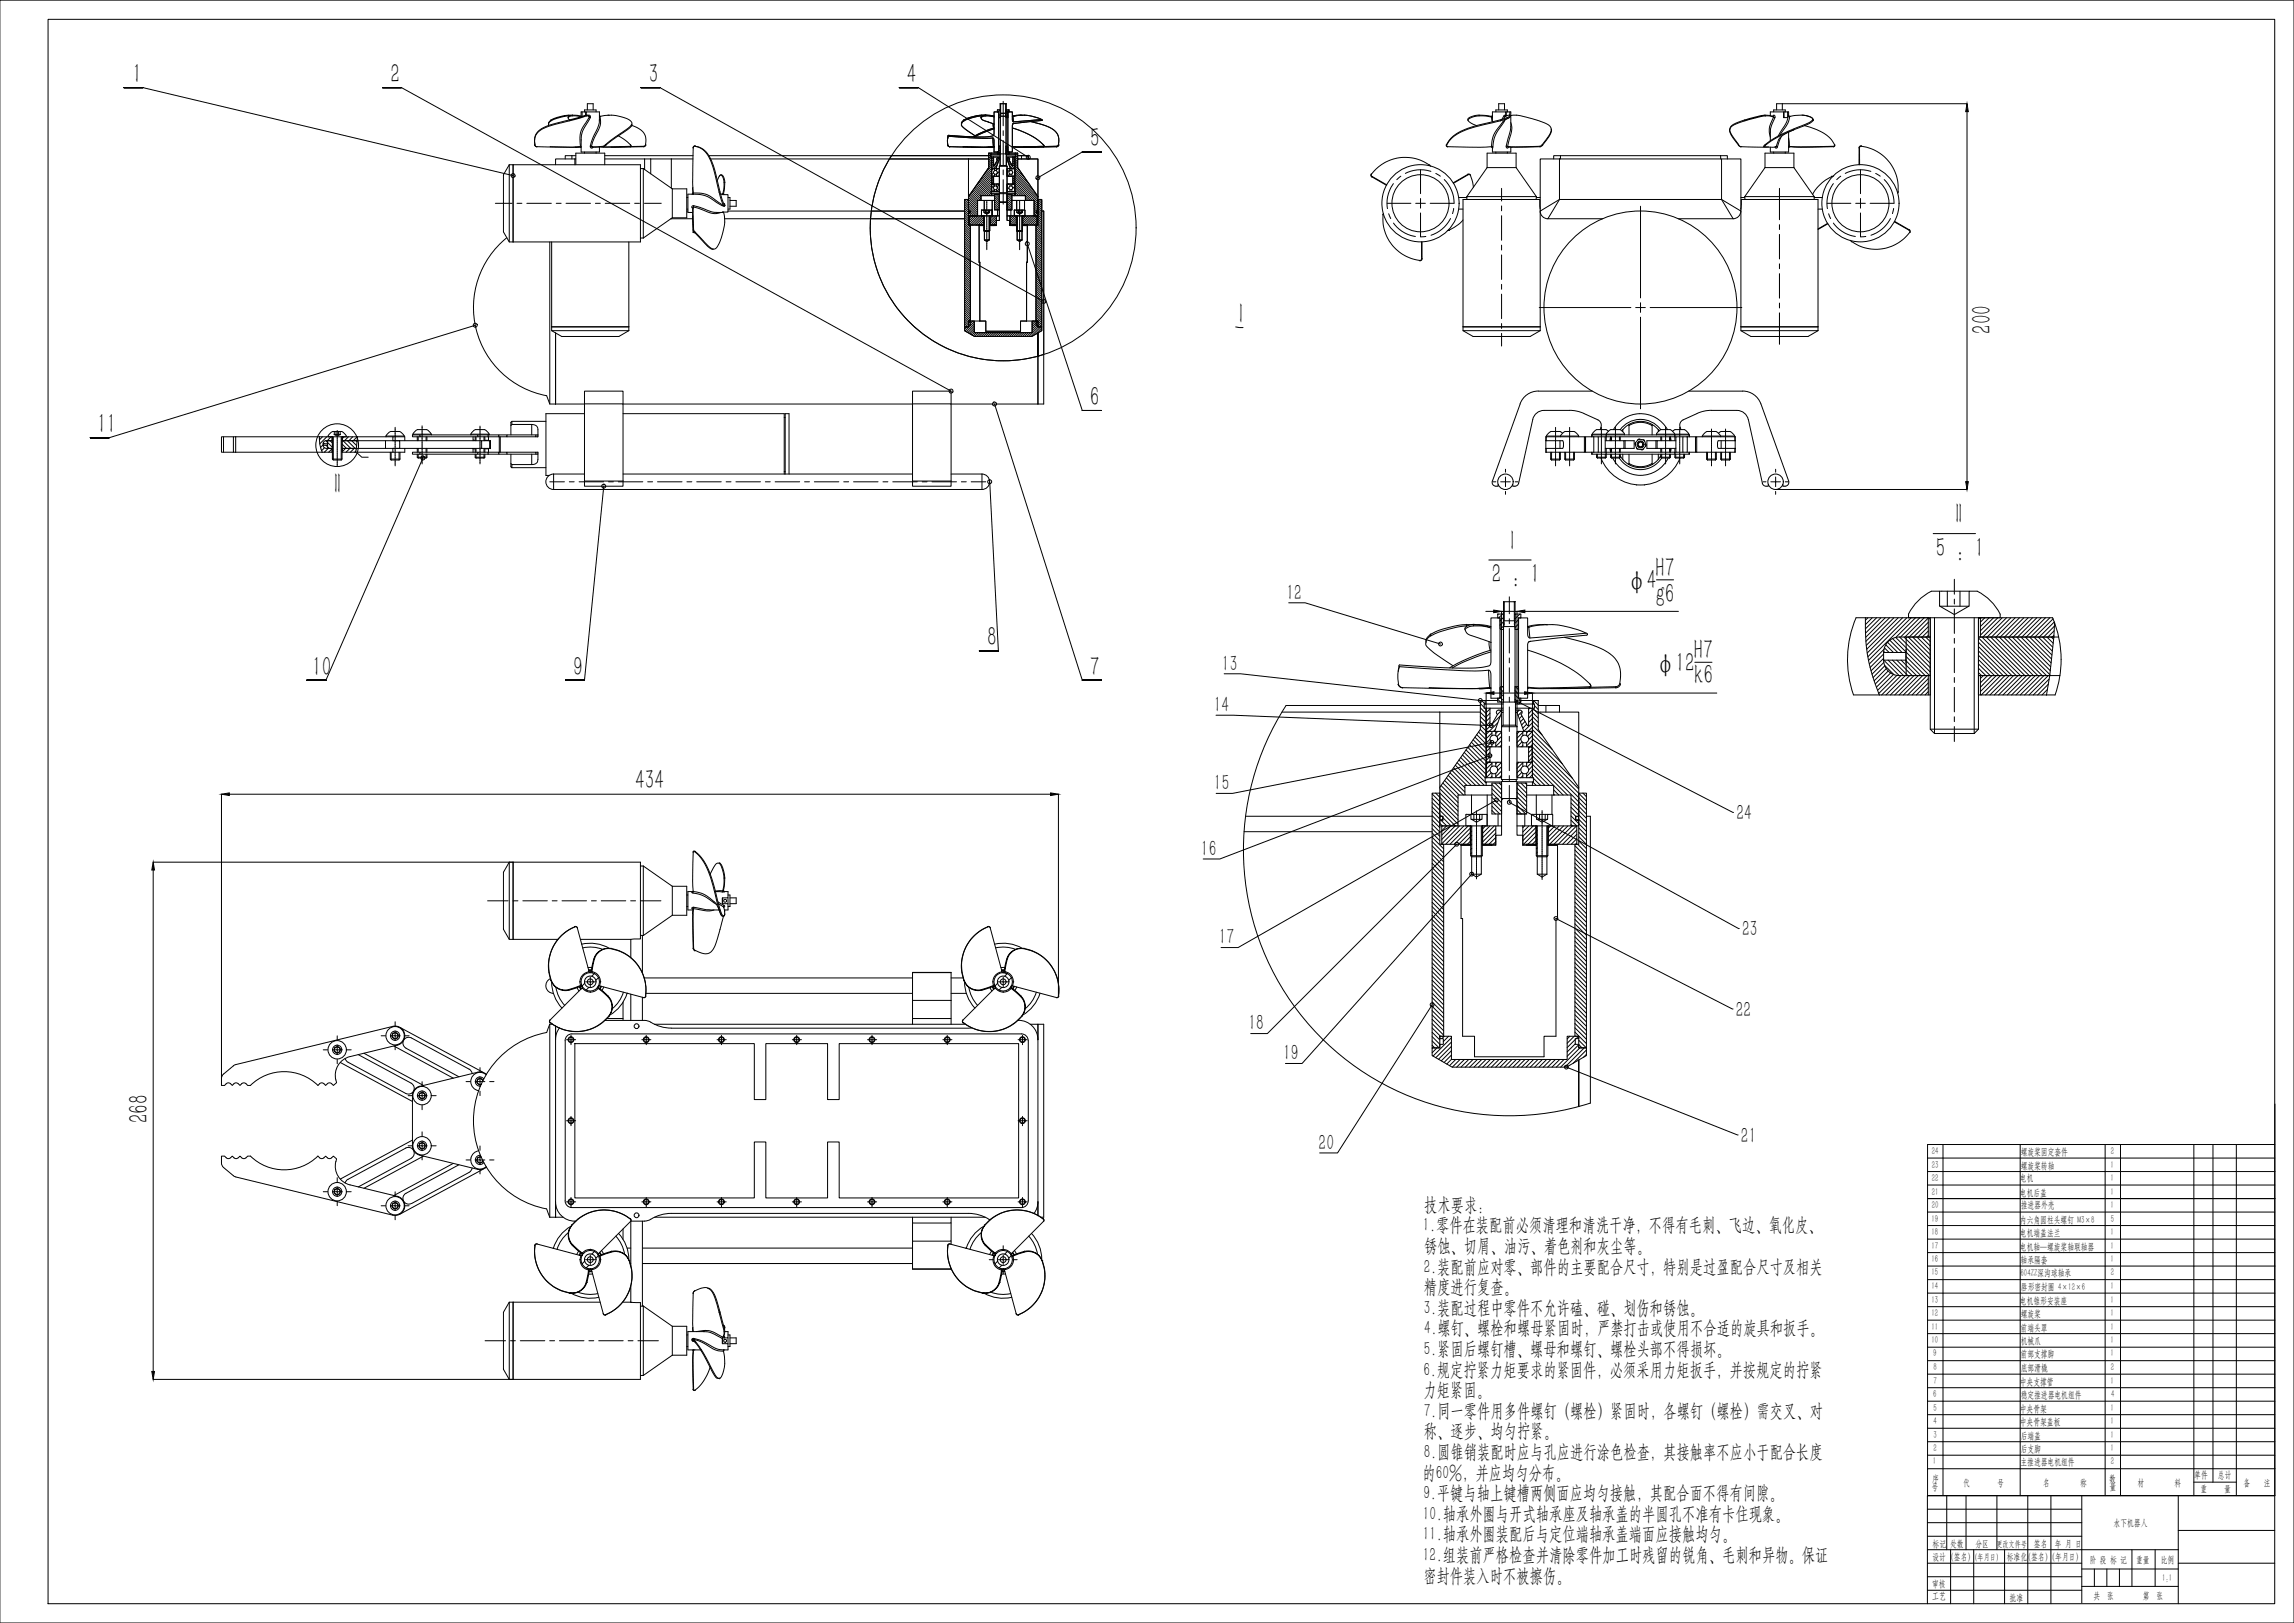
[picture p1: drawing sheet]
<svg xmlns="http://www.w3.org/2000/svg" width="1189mm" height="841mm" viewBox="0 0 1189 841" stroke-linecap="round" stroke-linejoin="round" font-family="sans-serif">
<defs><g id="words">
<g font-size="14.3">
<text x="69" y="43">1</text>
<text x="202" y="43">2</text>
<text x="336" y="43">3</text>
<text x="470" y="43">4</text>
<text x="565" y="76">5</text>
<text x="642" y="167">I</text>
<text x="1032" y="173" transform="rotate(-90 1032 173)">200</text>
<text x="565" y="210">6</text>
<text x="50" y="224">11</text>
<text x="173" y="256">II</text>
<text x="1014" y="271">II</text>
<text x="783" y="285">I</text>
<text x="1003" y="289">5 : 1</text>
<text x="858" y="299">H7</text>
<text x="773" y="302">2 : 1</text>
<text x="843" y="305">φ4</text>
<text x="858" y="313">g6</text>
<text x="512" y="335">8</text>
<text x="878" y="342">H7</text>
<text x="162" y="350">10</text>
<text x="297" y="350">9</text>
<text x="565" y="350">7</text>
<text x="858" y="348">φ12</text>
<text x="878" y="354">k6</text>
<text x="329" y="409">434</text>
<text x="77" y="582" transform="rotate(-90 77 582)">268</text>
</g>
<g font-size="11.5">
<text x="667" y="311">12</text>
<text x="633" y="348">13</text>
<text x="629" y="369">14</text>
<text x="629" y="410">15</text>
<text x="900" y="425">24</text>
<text x="622" y="444">16</text>
<text x="903" y="485">23</text>
<text x="632" y="489">17</text>
<text x="900" y="527">22</text>
<text x="647" y="534">18</text>
<text x="665" y="549">19</text>
<text x="902" y="592">21</text>
<text x="683" y="596">20</text>
</g>
<g font-size="9.9">
<text x="738" y="627">技术要求：</text>
<text x="737" y="638">1.零件在装配前必须清理和清洗干净，不得有毛刺、飞边、氧化皮、</text>
<text x="738" y="649">锈蚀、切屑、油污、着色剂和灰尘等。</text>
<text x="738" y="659">2.装配前应对零、部件的主要配合尺寸，特别是过盈配合尺寸及相关</text>
<text x="738" y="670">精度进行复查。</text>
<text x="738" y="681">3.装配过程中零件不允许磕、碰、划伤和锈蚀。</text>
<text x="738" y="692">4.螺钉、螺栓和螺母紧固时，严禁打击或使用不合适的旋具和扳手。</text>
<text x="738" y="702">5.紧固后螺钉槽、螺母和螺钉、螺栓头部不得损坏。</text>
<text x="738" y="713">6.规定拧紧力矩要求的紧固件，必须采用力矩扳手，并按规定的拧紧</text>
<text x="738" y="723">力矩紧固。</text>
<text x="738" y="734">7.同一零件用多件螺钉（螺栓）紧固时，各螺钉（螺栓）需交叉、对</text>
<text x="738" y="745">称、逐步、均匀拧紧。</text>
<text x="738" y="756">8.圆锥销装配时应与孔应进行涂色检查，其接触率不应小于配合长度</text>
<text x="737" y="766">的60%，并应均匀分布。</text>
<text x="738" y="777">9.平键与轴上键槽两侧面应均匀接触，其配合面不得有间隙。</text>
<text x="737" y="788">10.轴承外圈与开式轴承座及轴承盖的半圆孔不准有卡住现象。</text>
<text x="737" y="798">11.轴承外圈装配后与定位端轴承盖端面应接触均匀。</text>
<text x="737" y="809">12.组装前严格检查并清除零件加工时残留的锐角、毛刺和异物。保证</text>
<text x="738" y="820">密封件装入时不被擦伤。</text>
</g>
<g font-size="5">
<text x="1001" y="598">24</text>
<text x="1047" y="599">螺旋桨固定套件</text>
<text x="1094" y="598">2</text>
<text x="1001" y="605">23</text>
<text x="1047" y="606">螺旋桨转轴</text>
<text x="1094" y="605">1</text>
<text x="1001" y="612">22</text>
<text x="1094" y="612">1</text>
<text x="1047" y="612">电机</text>
<text x="1001" y="619">21</text>
<text x="1047" y="620">电机后盖</text>
<text x="1094" y="619">1</text>
<text x="1001" y="626">20</text>
<text x="1047" y="626">推进器外壳</text>
<text x="1094" y="626">1</text>
<text x="1001" y="633">19</text>
<text x="1047" y="634">内六角圆柱头螺钉 M3×8</text>
<text x="1094" y="633">5</text>
<text x="1001" y="640">18</text>
<text x="1047" y="641">电机端盖法兰</text>
<text x="1094" y="640">1</text>
<text x="1001" y="647">17</text>
<text x="1047" y="648">电机轴—螺旋桨轴联轴器</text>
<text x="1094" y="647">1</text>
<text x="1001" y="654">16</text>
<text x="1047" y="655">轴承隔套</text>
<text x="1094" y="654">1</text>
<text x="1001" y="661">15</text>
<text x="1047" y="661">604ZZ深沟球轴承</text>
<text x="1094" y="661">2</text>
<text x="1001" y="668">14</text>
<text x="1047" y="669">唇形密封圈 4×12×6</text>
<text x="1094" y="668">1</text>
<text x="1001" y="675">13</text>
<text x="1047" y="676">电机锥形安装座</text>
<text x="1094" y="675">1</text>
<text x="1001" y="682">12</text>
<text x="1047" y="683">螺旋桨</text>
<text x="1094" y="682">1</text>
<text x="1001" y="689">11</text>
<text x="1047" y="690">前端头罩</text>
<text x="1094" y="689">1</text>
<text x="1001" y="696">10</text>
<text x="1094" y="696">1</text>
<text x="1047" y="696">机械爪</text>
<text x="1002" y="703">9</text>
<text x="1047" y="703">前部支撑脚</text>
<text x="1094" y="703">1</text>
<text x="1002" y="710">8</text>
<text x="1047" y="711">底部滑橇</text>
<text x="1094" y="710">2</text>
<text x="1002" y="717">7</text>
<text x="1047" y="718">中央支撑管</text>
<text x="1094" y="717">1</text>
<text x="1002" y="724">6</text>
<text x="1047" y="724">稳定推进器电机组件</text>
<text x="1094" y="724">4</text>
<text x="1002" y="731">5</text>
<text x="1047" y="732">中央骨架</text>
<text x="1094" y="731">1</text>
<text x="1002" y="738">4</text>
<text x="1047" y="739">中央骨架盖板</text>
<text x="1094" y="738">1</text>
<text x="1002" y="745">3</text>
<text x="1047" y="746">后端盖</text>
<text x="1094" y="745">1</text>
<text x="1002" y="752">2</text>
<text x="1047" y="752">后支脚</text>
<text x="1094" y="752">1</text>
<text x="1002" y="759">1</text>
<text x="1047" y="759">主推进器电机组件</text>
<text x="1094" y="759">2</text>
<text x="1001" y="768">序</text>
<text x="1093" y="768">数</text>
<text x="1137" y="766">单件</text>
<text x="1149" y="766">总计</text>
<text x="1001" y="772">号</text>
<text x="1017" y="770">代</text>
<text x="1035" y="770">号</text>
<text x="1059" y="770">名</text>
<text x="1078" y="770">称</text>
<text x="1093" y="772">量</text>
<text x="1108" y="770">材</text>
<text x="1127" y="770">料</text>
<text x="1140" y="773">重</text>
<text x="1153" y="773">量</text>
<text x="1163" y="770">备</text>
<text x="1173" y="770">注</text>
<text x="1095" y="791">水下机器人</text>
<text x="1002" y="802">标记</text>
<text x="1011" y="802">处数</text>
<text x="1024" y="802">分区</text>
<text x="1054" y="802">签名</text>
<text x="1065" y="802">年 月 日</text>
<text x="1002" y="808">设计（签名）（年月日）</text>
<text x="1040" y="808">标准化（签名）（年月日）</text>
<text x="1083" y="810">阶 段 标 记</text>
<text x="1107" y="810">重量</text>
<text x="1120" y="810">比例</text>
<text x="1121" y="819">1:1</text>
<text x="1001" y="822">审核</text>
<text x="1001" y="829">工艺</text>
<text x="1041" y="829">批准</text>
<text x="1085" y="829">共 张</text>
<text x="1111" y="829">第</text>
<text x="1118" y="829">张</text>
</g>
<text font-size="4.5" x="1035" y="802">更改文件号</text>
</g></defs>
<!-- layer: 0 -->
<g fill="none" stroke="#000" stroke-width=".52">
<path d="M0 0h1189v841h-1189M25 10h1154v821h-1154zM64 45h10zM74 45l192 46M198 45h10zM208 45l285 158M295 60h1M297 60h-2l-1 1M302 58h2M303 58v-1h6v1M304 58v2M304 60v-2h7v4a27 27 0 0 1-4 11l-1 3"/>
<path d="M304 60h1M304 57v-3h3v3M305 60h1v1M315 60h1M332 45h10zM342 45l199 111M466 45h10zM476 45l57 37M509 60h6M511 60h4M511 60h.1M517 57h1l-1 1z"/>
<path d="M517 58v3h1M518 59h3v1h-3zM518 54l1 5M518 54v32M518 59l-1 1M518 54h3M520 53v12M521 57h2l-1 4h-1zM521 54v5M522 60l-1 1M523 57l-2 1M529 60h-4"/>
<path d="M529 60h1M531 60l7 1 2 1M531 60h-6v3M531 60a15 15 0 0 1 9 2M767 60a5 5 0 0 0-6 2v1M775 58v-1h6v1M777 57v-3h3v3M780 60v-2h-7v5v-3M780 58h2M781 58v2M782 60v1l-5 1M782 60h-2"/>
<path d="M782 60h1l-2 1M782 60h.1M782 60v-2h1v9l-2 9M783 60a43 43 0 0 1 18 4 4 4 0 0 1 3 3 4 4 0 0 1-2 4l-3 4M915 60l4 1M917 60v-2h7v3h2v-3h1v2M919 58v-1h6v1M924 54v3M924 58h2M925 58v3M934 60h1a4 4 0 0 1 5 3M1019 54h-98v3"/>
<path d="M1019 58v192M277 75l1 1M277 75h.1M278 76h23M278 76h.1M285 76h16M285 76h.1M285 62l4-1 6-1-5 1-4 2zM286 63l-2 1v1M286 62l-2 1v1M295 62l9-2-9 3zM295 62a34 34 0 0 0-16 6l-2 3v4"/>
<path d="M295 63a35 35 0 0 0-16 6l-2 2v4M297 60h4M301 60h.1M301 76h.1M301 76h-3M301 61l-5-1a1.1 1.1 0 0 0-2 1 1 1 0 0 0 1 1M302 60v-2h-1v2M303 79h.1M304 60l1 1v1a15 15 0 0 0-4 12v2M305 60h.1M305 60l1 1M306 61l-4 8-1 10h10v-3"/>
<path d="M306 76h1M306 76a.7 .7 0 0 0 0 1 .7 .7 0 0 0 1-1M307 76h1M309 79h.1M311 60h.1M312 76h15M313 76h.1M313 76h-5M314 75l7-5a12 12 0 0 0 6-6 16 16 0 0 0-14-4h-2a13 13 0 0 1-3 12l-1 4h6M314 75l-1 1M320 70l5 4 2 1v1M327 75v1"/>
<path d="M327 76h-16M327 76h7M327 65a9 9 0 0 1 8 7v3M328 64l-1 1-2 2-12 9M333 76l2-1-1 1M334 76h-17M359 77h.1M359 77v-1a7 7 0 0 1 8 4l3 7 3 13M359 77v20M360 76l-1 1M360 76a13 13 0 0 1 10 11l4 16 2 3M360 76h.1"/>
<path d="M491 75l1 1M491 75h.1M491 75l1 1h20M491 70l22 1a1.8 1.8 0 0 0 2-2v-11h2v21h-2v-6v-2h-12zM491 71v1M491 71v4M492 76h.1M498 64a9 9 0 0 0 6 5l1 1-5-3zM499 63l-1 1 2-1zM499 63l1-1-2 1v1zM499 76h16M499 76h.1"/>
<path d="M499 62l4-1 6-1-5 1-4 2zM504 71l11-5zM508 60v1l1-1h2zM509 61v1l3 1-3-1zM509 61v-1h3l3 1-3-1zM512 63l3 1zM513 79l1 1v-1M515 71v5zM515 64v2M515 60h.1M515 76h.1M515 76h-3"/>
<path d="M515 67l-10 4M517 79h-5v8M517 79l1 1M517 79h1M517 77l1 1M517 76l1 1M518 76h.1M518 76h-1v3v1h6v-1h-1M520 68v2M520 73v12M521 60v20M521 78l2 1h4"/>
<path d="M521 79l1 1M521 77l1 1M522 80v6M522 61h.1M522 77l-1-1h1v3M525 60h.1M525 66a30 30 0 0 1 16 10 27 27 0 0 0-16-10zM525 64h.1M525 76h.1M527 79h.1M527 79v8l11 15M534 63h1a17 17 0 0 1 13 7l1 5a8 8 0 0 0-7-10z"/>
<path d="M540 62l-15 1v-5h-3v21M540 62l-15 2v15h-3M541 76h.1M541 75h.1M541 75v1M541 76h-16h16M541 76h7zM547 76l2-1zM548 76h-17M549 75l-1 1M561 79h10zM561 79l-23 13"/>
<path d="M750 75v1M750 75h.1M750 75v1h23M750 76h.1M767 60h6M773 76v1M773 76h1M773 76h.1M773 61a17 17 0 0 0-10 0h-1a1.4 1.4 0 0 0-1 2 1.4 1.4 0 0 0 1 1l3 1M774 76l-1 1M775 79h.1M778 63a69 69 0 0 0-23 7l-3 2-2 3"/>
<path d="M778 63l-1-1-8 2a27 27 0 0 0-19 10v1M779 60h1M779 60l-1 2M780 62l-5 8-1 6M780 60l-1 2M780 60h.1M781 76h.1M781 76v1l1-1M781 79h.1M781 76h1M781 61v1a20 20 0 0 0-8 14M782 76h2"/>
<path d="M782 61l-4 2M782 61h.1M783 64v4l-2 8M783 76v3h-10v-2M798 76h-17M798 76h.1M798 76h-14M799 75l-1 1M799 75h.1M804 67a7 7 0 0 1-3 6l-2 2M901 75l1 1M901 75h.1"/>
<path d="M902 76h15M904 62l8-2h3l-11 3zM904 62l-3 1a4 4 0 0 0-4 3 4 4 0 0 0 1 5l3 4M904 63h-1a7 7 0 0 0-7 5l2 3 3 5h1M914 76h.1M915 75l-1 1M915 75l-1 1h6M917 68v5M919 60h.1M919 60a.7 .7 0 0 1 1 0 .7 .7 0 0 1 0 1M919 61h1M919 61l-2 5v5"/>
<path d="M919 79h.1M920 61l-2 5-1 3M920 76v1l1-1M920 76h.1M920 76h1M923 71l-2 5M924 61h1M925 61h-1M925 79h.1M927 60h.1M927 60l-1 3-4 8M927 68v11h-10v-3"/>
<path d="M927 71l1 5h-1M927 76h23M927 60a14 14 0 0 1 12 1v1M927 60l-1 4-4 6M930 67a14 14 0 0 0-8 5l-2 4M935 65a20 20 0 0 1 16 10l-1 1h-23M939 62h1a13 13 0 0 1-9 5l-9 4-7 4M939 62l-1 1-6 3a57 57 0 0 0-17 9M950 76h.1M951 75h.1M951 75l-1 1M963 77l1 8"/>
<path d="M963 77v8M964 77v-1a14 14 0 0 1 11 4 21 21 0 0 1 9 20M965 76l-2 1M965 76h.1M965 76h-1M264 85l-3 6v29l3 5h2M264 85h68v40h-66M264 85v40M266 85v40zM296 81h-3v1M296 81h2M296 81v1"/>
<path d="M298 82h-10v3M298 82h.1M298 82v3M298 85v-6h15v6M313 82h46M313 81h46M332 87h1M333 87l15 11M333 87v36M334 82v6M337 82v8M348 82v16"/>
<path d="M348 98h8v15h-8M348 98v15M359 97v3M367 81h145M368 82h144l2 2M372 93l1-2h1a9 9 0 0 1 1 9v1v-1M373 100l2 7M373 91h1h1l1 4M373 99v1M375 95h1M376 95l-1 5M462 81a69 69 0 0 0 3 79 69 69 0 0 0 76 24"/>
<path d="M502 82v27h1v1h-1v2h14M504 99l4 5M504 99l4 4M505 98l3 4M505 97l4 4M505 97l5 4M506 96l5 5M506 95l6 6M507 95l6 6M507 94l7 7M508 94l6 5M508 93l6 5"/>
<path d="M509 92l5 5 1-1M509 92l5 4M510 91l4 4M510 90l4 4M511 90l3 3M511 89l3 3M511 88l3 3 1-1M512 88l2 2M512 87l2 1 1-1M512 87l-10 15M512 85l2 1M512 86l2 1"/>
<path d="M512 84l2 1M512 81l2 2M512 80l1 1M514 81v1M514 99h4M514 99v1M514 87h4M514 95h4M514 91h4M514 81v18M514 91v4M515 81v5"/>
<path d="M515 91v4M515 92l-1 1M515 93l-1 1M515 94l-1 1M515 95h.1M515 82l-1 1M515 83l-1 1M515 84l-1 1M515 85l-1 1M515 86l-1 1M515 98l-1 1M515 87v2"/>
<path d="M515 90v1M515 95v2M515 98v1M516 87h.1M516 87v2M516 90v1M516 95v2M517 83l-2 3M517 85l-2 2M517 87l-1 1M517 82h1M518 83l-3 3"/>
<path d="M518 82l-1 1M518 100v5M518 100v5h4M518 89l-2 1M518 91h.1M518 96l-1 1M518 98l-2 1v-1M518 86v14M518 82l-2 5M518 82h.1M518 86h4M518 100h4"/>
<path d="M518 82h-1v1M518 86h.1M518 80h-5v1h5M520 88v3M520 93v13M522 86h.1M522 80h4v1h-4M522 82h.1M522 86v19M522 82l2 5h-2M522 91h4l14 14M522 95h4"/>
<path d="M522 99h4v1l1 1M523 95l-1 1M523 97l-1 1M523 83l-1 1M523 82l-1 1M523 90l-1 1M523 88l-1 1M523 99h.1M523 87v2M523 90v1M523 95v2M523 98v1"/>
<path d="M524 84l-1 1M524 85l-1 1M524 90v1M524 95v2M524 98v1M524 85l-1 2M525 95l-1 1M525 81v5l-2-3v-1h-1M525 91v4M525 81v1M525 91v1M526 91v4"/>
<path d="M526 92l-1 1M526 93l-1 1M526 94l-1 1M526 85l-2 2h2h-2v2M526 92h.1M526 94h.1M526 97l-1 1M526 99h-1M526 98l3 3M526 93l14 14M526 88l8 8M526 87l5 5"/>
<path d="M526 86l2 2M526 97l4 4M526 96l8 8M526 95l9 9M526 94l14 14M526 90l12 12M526 89l10 11M526 85l1 1M526 84l1 1M526 82l1 2M526 82l-1 1M526 83l-1 1"/>
<path d="M526 84l-1 1M526 86l-1 1M526 80v-1l1 2h2M526 100l2 1M526 81l1 1M527 82h11v20M527 83l-1-2v18M529 81h4v1M529 81v1M711 90l-1 1 1 1M711 92l8 4M722 95a17 17 0 0 0-3 13"/>
<path d="M726 91l-2 2M736 88v12M741 86h.1M741 86a21 21 0 0 0-30 5M742 89a17 17 0 0 0-14 1M744 90l2 1M749 93a17 17 0 0 1 5 12h-13M761 90l-8 5M761 91h1M762 91v-1h-1l-8 5M762 91l2 6M771 87v-8h15v8"/>
<path d="M771 87l-11 15M771 87h15M778 98v6M786 87l10 15M798 82h10v21l-10 6zM808 82h84v21l10 6v-27h-10M809 81v1M892 81h-87v1M892 81h3v1M892 81v1M915 87h15M915 87v-8h15v8"/>
<path d="M915 87l-11 15M922 98v16M930 87l10 15M949 91h.1M950 95a17 17 0 0 0-3 13M950 91a20 20 0 0 0-11 10M954 91l-2 2M964 88v12M970 89a17 17 0 0 0-14 1M972 90l2 1M977 93a17 17 0 0 1 5 12h-13M984 99v1"/>
<path d="M257 105h8M268 105h2M273 105h13M288 105h3M293 105h13M309 105h2M314 105h12M329 105h2M334 105h9M348 113h11M348 113h.1M348 113l-15 10"/>
<path d="M356 109h1M356 102h1M356 108h1M359 112v8M359 109v10M359 101h-2v9h2M359 108v1M359 119l1 2M359 100v1M359 100a16 16 0 0 1 14 5l2 1M359 100v1a20 20 0 0 1 14 5h2M359 107v12"/>
<path d="M359 107l10 3h5M359 107v1M359 119l1 1M359 119h.1M359 120h.1M360 107h-1v1M360 107h-1M360 107l9 3h5M373 101h4v9h-3M374 107h1M374 110h.1M375 110a24 24 0 0 1-4 19 8 8 0 0 1-7-5l-4-4"/>
<path d="M375 100l-1 1M375 105l1 1M375 113h125M376 106l-1 1M376 106v1M377 109h123M377 102h1v6h-1M378 104h4v3h-4M500 103h2v14h1v49h-1v3h-2zM500 109l2 3M500 106l6 6M500 105l7 6"/>
<path d="M500 104l7 6M500 118l3 3M500 116l3 3M500 107l2 2M500 119l3 3M500 117l3 3M500 115l3 3M500 114l2 2M500 113l2 2M500 111l2 2M500 110l2 2M500 108l2 2"/>
<path d="M501 103l6 6M502 102l5 5M502 103l5 5M502 110l2 2-2 1M502 101l5 5M502 112v5h8v-5M503 101l4 4M503 110l2 2-3 2M503 117h.1M503 100l4 4M506 112l-4 3M507 112l-5 4"/>
<path d="M508 112l-5 5M508 104h-1v8M509 109v3M509 109h.1M509 109h1v1l1 1 2-1v-1h1M509 112l-4 5M510 112v5M510 112h.1M510 112v8M510 120h3M510 104v5h1v1M510 110h3"/>
<path d="M510 117h-3l1 49M510 112l-4 5M510 113l-3 4M510 114l-2 3M510 115l-1 2M510 118h.1M510 119h.1M511 109h1M511 104v25M513 112v12h-3v-4M513 109h-1v1M513 112h.1"/>
<path d="M513 117h2zM513 112v8h-3M513 112v5h3v-5h2M513 117h3M514 112l-1 1M514 104v8M515 112l-2 2M515 101h-7v3h7M515 101h3v8h-3zM515 107l2 2M515 108l1 1M515 104l3 3"/>
<path d="M515 103l3 3M515 102l3 3M515 101l3 3M515 106l3 2M516 112l-3 3M516 101l2 1M516 117v-3h2v-9h4v9h1v3M516 113l-3 3M516 114l-2 3M516 115l-1 2M516 116v1M517 109v3"/>
<path d="M517 101h1M518 105h4M518 105v9h-2v3M522 105v9h1v3M522 100h-8v1M522 100h4v1M522 109h2v3h-1M522 103l2 3M522 101h2v8h-2M522 101v8M522 104l2 3M522 102l2 3"/>
<path d="M522 108l1 1M522 105l2 3M522 101l2 2M522 106l2 3M523 101l1 1M523 117h4v-5v8M523 112v5l4-1M524 101h.1M524 104h12v8M524 117h.1M524 101h7v3M525 112l-2 1"/>
<path d="M526 109v3M526 109h.1M526 109h1v1l1 1 2-1v-1h1M526 112l-3 3M527 112v5M527 104v5M527 120h3M527 109h1v1M527 110h3M527 120v4l1 1 2-1M527 112v8M527 112l-4 4"/>
<path d="M527 113l-4 4M527 114l-2 3M527 115l-1 2M527 118h.1M527 119h.1M528 109h1M528 104v25M530 112v12M530 112v5h2M530 109h-1v1M530 112v8h-3M530 112v5"/>
<path d="M531 112h-1M531 104v5M531 109v3M531 104h1M531 103l2 1M532 112l-2 2M532 117v49M533 112l-3 3M534 112l-4 4M535 112l-5 5M536 108l4 4M536 109l4 4"/>
<path d="M536 107l4 4M536 105l4 4M536 111v1l-5 5M536 110l1 2M536 106l4 4M537 119l3 3M537 117l3 3M537 118l3 3M537 112l-4 5M537 112v5h-7M537 113l-3 4M537 114l-2 3"/>
<path d="M537 115l-1 2M537 116v1M538 117l2 2M538 103h2v66h-2v-3h-1v-49h1zM538 102v7h-1v1h1v2h-16M538 116l2 2M538 114l2 2M538 115l2 2M538 112l2 2M539 103l1 1M540 109h1v100h-48M717 111h.1"/>
<path d="M717 111a21 21 0 0 0 20 24v-1M719 105h12M720 111l1 2M722 116a17 17 0 0 0 12 7M736 103v2h-2M736 110v13M739 105h-3v3M751 119l-1 1M751 119h.1M752 113a17 17 0 0 1-10 9M753 108v3M756 102h4"/>
<path d="M756 108h2M758 114l-2 2-5 3M760 102v1M760 102h36M778 107v2M778 112v12M796 102v1M796 102h2M796 102h.1M798 108v-5h-40v66M802 113a4 4 0 0 1-4-4v62M802 113l6-10h84l6 10"/>
<path d="M802 113h29M850 107v47M870 113h28M898 113a4 4 0 0 0 4-4v60M902 108v-5h40v68M902 102h2M904 102v1M904 102h36M904 102h.1M922 116v3M940 102h4M940 102v1"/>
<path d="M942 108h2M947 105h12M947 116l-5 3M948 111l1 2M950 116a17 17 0 0 0 12 7M964 103v2h-2M964 110v13M967 105h-3v3M980 113a17 17 0 0 1-10 9M981 108v3M982 115l8 4v1v1M982 115l8 5a4 4 0 0 1-3 3 22 22 0 0 1-28 2"/>
<path d="M263 123a47 47 0 0 0-16 48 47 47 0 0 0 36 34M285 125v84M286 125v44M326 125v46M332 123h1M359 120h1h-1M360 121h1a23 23 0 0 0 8 8h1M360 120v1M500 138l3 3M500 134l3 3M500 132l3 3M500 129l3 3"/>
<path d="M500 136l3 3M500 140l3 2M500 137l3 3M500 135l3 3M500 133l3 3M500 130l3 4M500 128l3 3M500 127l3 3M500 126l3 3M500 125l3 3M500 124l3 3M500 123l3 3"/>
<path d="M500 122l3 3M500 120l3 3M510 124l1 1 2-1M527 124h3M532 126l29 87M537 124l3 3M537 121l3 3M537 139l3 3M537 137l3 3M537 135l3 3M537 128l3 3M537 138l3 3"/>
<path d="M537 136l3 3M537 134l3 3M537 133l3 3M537 132l3 3M537 130l3 3M537 129l3 3M537 127l3 3M537 126l3 3M537 125l3 3M537 123l3 3M537 120l3 3M736 135h.1"/>
<path d="M737 125v9M737 134l-1 1M739 123h-3M778 127v3M778 132v13M922 121v13M922 137v2M959 125h1M967 123h-3M500 159l3 3M500 156l3 3M500 154l3 3"/>
<path d="M500 152l3 3M500 150l3 3M500 147l3 3M500 145l3 3M500 143l3 3M500 141l3 3M500 160l3 3M500 157l3 3M500 155l3 3M500 153l3 3M500 151l3 3M500 148l3 3"/>
<path d="M500 146l3 3M500 144l3 3M500 142l3 3M537 157l3 3M537 155l3 3M537 153l3 3M537 148l3 3M537 144l3 3M537 142l3 3M537 160l3 3M537 159l3 3M537 156l3 3"/>
<path d="M537 154l3 3M537 152l3 3M537 151l3 3M537 150l3 3M537 147l3 3M537 146l3 3M537 145l3 3M537 143l3 3M537 141l3 3M778 147v3M778 152v13M798 159h47"/>
<path d="M850 157v2h-2M853 159h-3v3M855 159h48M922 142v13M922 157v3M246 169l-189 58M286 169v2l5 3h30l5-3M286 169h40zM286 171h40M288 173v36v-36M500 165l2 2M500 163l3 3"/>
<path d="M500 166l2 3M500 169h1M500 168l2 1M500 164l2 2M500 162l3 3M500 161l3 3M500 169h.1M501 169l-1 2M502 166h3v6h30v-6h3v1h-1v1h1v1h2v2l-5 3h-30l-5-3v-2h2v-1h1v-1h-1zM502 166h3v6h30v-6h3v1h-1v1h1v1h2v2l-5 3h-30l-5-3v-2h2v-1h1v-1h-1M502 166v1M503 166l-1 1"/>
<path d="M504 166l-1 2M505 166h3M505 167l-5 5M505 168l-4 4M505 169l-3 3M505 170l-3 3M505 171l-2 2M505 172l-1 2M506 172l-2 2M507 172l-2 2M508 166h3v6h18v-6h3M508 172l-2 2"/>
<path d="M509 172l-2 2M511 172l-2 2M512 172l-2 2M513 172l-2 2M514 172l-2 2M515 172l-2 2M516 172l-2 2M517 172l-2 2M518 172l-2 2M519 172l-2 2M521 172l-2 2M522 172l-2 2"/>
<path d="M523 172l-2 2M524 172l-2 2M525 172l-2 2M526 172l-2 2M527 172l-2 2M528 172l-2 2M530 172l-2 2M531 172l-2 2M532 172l-2 2M532 166h3M533 172l-2 2M534 172l-2 2"/>
<path d="M536 166l-1 1M537 166l-2 2M537 164l3 3M537 162l3 3M537 165l3 3M537 163l3 3M537 161l3 3M537 167l-2 2M537 168l-2 2M538 166l-1 1M538 173v12v-12M538 173v36"/>
<path d="M538 167l2 2M538 169l-5 5M539 169h-1l-3 3M539 169l-5 5M540 170l-4 3M540 171l-1 1M640 169l4 1M758 169v2l5 3h30l5-3M758 171h40M758 169h40zM778 168v2M778 173v6"/>
<path d="M850 164v48M902 169v2l5 3h30l5-3M902 169h40M902 171h40M922 162v16M265 218v2h11l2 1 1 1v4h-1M265 220v1v4M276 220v5M283 218h-18v3M283 205l2 4h18M303 209v-6h20v6M303 214h-20v32h2"/>
<path d="M323 209h150M323 214h83v32M406 216h1M473 209v-6h20v6M515 209l46 143M561 213h10zM825 203h-28a10 10 0 0 0-9 6l-15 41 1 1 1 1M844 220a12 12 0 0 1 12 0M844 220l-3 3M844 220v5M856 220l3 3M856 220v5"/>
<path d="M875 203h28a10 10 0 0 1 10 6l14 41a2.4 2.4 0 0 1-3 2v-1M47 227h10zM116 226h-1v8h1M121 226h-5v8h5M122 226h-1v8h1M122 226h55v2M122 226v8M166 226v4l1 4M167 226l-1 2M167 230l2-2h3h-2v4h2h-3l-2-1M167 231l-1 1M168 229v1"/>
<path d="M168 232l-1 2M169 228l3 4M169 231l2 1M169 226l-3 4M170 230h-3v1h3M170 230v1M170 231h.1M170 230h.1M170 232l-2 2M171 228l1 2M172 226l-2 2M172 228h.1"/>
<path d="M172 233l-2 1M172 226v2M172 232v2M172 227v11h1h4M172 226v8h-50M172 238h5M173 226v12M173 224h3M173 225h3M174 224v1M175 223v18M175 224v1"/>
<path d="M176 225l-1 1-2-1v-1a4 4 0 0 0-3 2M176 225v-1h1l2 2M177 226v12M177 227v11M177 232v2M177 230l3 2M178 228l4 4M178 226l-1 1M179 232l-2 2M180 226h-3M180 228l4 4M181 226l-2 2"/>
<path d="M181 232l-2 2M182 228l3 3M183 226l-2 2M184 232l-2 2M184 234h20M184 234h.1M185 228v1M185 232h-8v2h7M185 232l-1 2M185 226l-2 2M185 228h-8v4h8M185 228h22v4h-22"/>
<path d="M185 235l3 2h3M185 228v4M185 226h-8v2h8M185 226h19M185 226v2M200 228v4M200 226l2-2h5l3 2M200 226h.1M200 226h10M202 238h1M202 234v4M202 238h5"/>
<path d="M203 238h4M203 234v4M205 221v20M207 234v4M207 238h.1M210 226h.1M210 228v-2h-6v2h46v4h-46v2h6v-2M214 225l2-2h5l2 2M214 225h.1M214 225h10M216 237h1M216 226v2"/>
<path d="M216 232v2M216 235v2M216 237h5M217 237h4M217 226v2M217 232v2M217 235v2M218 225h-4v1h4M218 234h-4v1h4M219 221v19M219 237l-50 115M221 226v2"/>
<path d="M221 232v2M221 235v2M221 237h.1M244 225l2-2h5l2 2M244 225h.1M244 225h10M245 226v2h1M245 233h1M245 228h.1M245 232v2M246 237h1M246 226v2"/>
<path d="M246 232v2M246 235v2M246 237h5M247 237h4M247 226v2M247 232v2M247 235v2M248 225h-30v1h30M248 234h-30v1h30M249 221v19M250 228h4v4h-4M251 226v2"/>
<path d="M251 232v2M251 235v2M251 237h.1M251 233h2M253 225h-5v1h5M253 225h6v1h-6M253 234h-5v1h5M253 234h6v1h-6M253 225v1M253 234v1M253 226v2h-2M253 228h.1"/>
<path d="M253 232v2M254 228v4M259 225h4v1h-4M259 234h4v1h-4M259 226v8M263 225h15v1h-15M263 234h15v1h-15M265 235v5v1M276 235v6M278 234h1v1h-1M278 225h1M279 235v4l-1 1-13 1v1"/>
<path d="M801 226h.1M801 232h.1M801 234h20M801 228h.1M801 226v8M801 226h8M804 238h5M804 234v4M804 238h.1M804 238h4M806 221v20M808 234v4"/>
<path d="M808 228v4M809 234v4M809 238h-1M809 226l2-2h2h3l2 2M809 226h9M809 226h.1M810 224h-1h-5l-3 2M811 238h5M811 238h.1M811 234v4M813 221v20M816 234v4"/>
<path d="M816 238h.1M818 226h.1M821 226h-20v2h9v2v2h-9v2M822 226h-1v8h1M825 235v-1v1h7v2M825 235h.1M825 225h7M825 225h.1M826 226h2v8h-2M826 226h-4v8h4M826 226v8M827 237h5"/>
<path d="M827 237h1M827 235v2M828 237h4M828 235v2M828 226h4v8h-4M830 221v-2l-1-1-11-5h-4h-14a6 6 0 0 0-6 4l-7 33-1 2h-2v-1M830 237a22 22 0 0 0 20 14 22 22 0 0 0 21-14M830 221l-1 2M830 221v19M832 228h10v4h-10M832 226v2M832 235v2"/>
<path d="M832 225h31v1h-31zM832 234h31v1h-31zM832 232v2M832 237h.1M832 225h10M832 225h-7v1M834 223h-2h-4l-3 2M834 228l1-2v2M834 232l1 2v-2M835 237h5M835 235v2M835 237h.1"/>
<path d="M835 237h4M835 226v2M835 232v2M836 237a16 16 0 0 0 14 9 16 16 0 0 0 15-9M836 223a16 16 0 0 1 28 0M837 221v19M839 237a13 13 0 0 0 22 0M839 226v2M839 232v2M839 235v2M840 223l2 2M840 223h-5l-3 2"/>
<path d="M840 223a13 13 0 0 1 21 0M840 236l1 2M840 226v2M840 232v2M840 235v2M840 237h-1M841 238l3 3M841 223h.1M841 223v1M841 235v3M842 228h5v4h-5M842 225h.1"/>
<path d="M842 228v4M844 221a11 11 0 0 1 12 0M844 235v6M847 230l1 2M848 229l-1 1M848 232v1h3M848 232l1 1M849 228l-1 1M850 228h-1M850 228h2M852 228v1M852 233h-1"/>
<path d="M852 229l1 1M853 231l-1 2M853 230v1M856 235v6M858 228v4M858 225l3-2h5l2 2M858 225h10M858 225h.1M859 228h-6v4h6M859 238l-3 3M859 223h1M859 223v1"/>
<path d="M859 235v3M861 236l-2 2M861 237h5M861 237h.1M861 226v2M861 232v2M861 235v2M861 237h4M863 225h5v1h-5M863 234h5v1h-5M863 221v19M865 226v2"/>
<path d="M865 232v2M865 235v2M866 232v2v-2M866 237h-1M866 228v-2v2M866 235v2M867 223h1h5l2 2M868 225h8v1M868 225h7M868 237h5M868 232v2h1M868 237h.1"/>
<path d="M868 235v2M869 228h-10v4h10M869 226h-1v2M871 221v19M871 223a3 3 0 0 1 1-5l12-5h16a6 6 0 0 1 6 4l7 33 1 2h1M872 226h2v8h-2zM872 226h-3v8h3M873 235v2M873 237h.1M874 226h5v8h-5M875 225h.1M875 234v1h-7v2"/>
<path d="M875 225v1M876 234l-1 1M879 226v8M879 226h20M882 226h10M882 226h.1M882 226l3-2h1h3l3 2M884 238h5M884 234v4M884 238h1M885 238h4M885 234v4"/>
<path d="M887 222v19M889 234v4M889 238h.1M891 224h1h5l2 2M892 226h7M892 226h.1M892 238h5M892 234v4M892 238h.1M892 228v4M892 238h4M894 222v19"/>
<path d="M896 234v4M897 238h-1M897 234v4M899 226h.1M899 226v2h-9v2v2h9v2h-20M899 232h.1M899 234h.1M899 228h.1M899 226v8M265 240v2M265 242h18M285 250h7"/>
<path d="M287 246a4 4 0 0 0-4 4 4 4 0 0 0 4 4M295 250h3M300 250h13M303 249v3h20v-3M303 249v-40h20v40M303 246h-16v8h222v-8h-16M303 249h20M313 252l-10 100M315 250h3M320 250h13M323 246h150M336 250h2"/>
<path d="M341 250h12M356 250h3M361 250h13M376 250h3M381 250h13M397 250h2M402 250h12M406 244h1M407 246v-32h2v32M417 250h2M422 250h13M437 250h3"/>
<path d="M442 250h13M458 250h2M463 250h12M473 249v3h20v-3M473 249v-40h20v40M473 249h20M478 250h2M483 250h13M498 250h3M503 250h8M509 246a4 4 0 0 1 4 4 4 4 0 0 1-4 4M513 250l4 87"/>
<path d="M774 250h1M776 251v1h-1M780 247v3h-2M780 243v2M780 255v1M783 250h-3v2M785 250h2M844 241a12 12 0 0 0 12 0M844 240a11 11 0 0 0 12 0M848 251h.1M852 251h.1M914 250h1"/>
<path d="M916 251v1h-1M920 247v3h-2M920 243v2M920 255v1M920 254h99M923 250h-3v2M925 250h2M1002 277h22M772 290h22M668 312h8l71 22M770 317h4M776 318h.1"/>
<path d="M778 317h8v97h-8v-9h1l-1-1zM779 318l-2 2M779 318h-3v2h1v6h2M779 312l1 10M779 320l-2 2M779 312v52M779 312h6v10M782 309v9M785 312v10M785 318h3v2h-1v6h-1h-1zM785 318h.1M788 318l-3 3"/>
<path d="M788 320h.1M790 317h80M858 300h9M1005 306h16M1005 314h15M1009 306v8M1013 300v8M1013 310v3M1013 316v12M1016 306v8M1025 306l4 3 4 4 4 5v2h-75M1025 306h-4v8l-8 4-8-4v-8a12 12 0 0 0-10 4l-5 6-1 2v2"/>
<path d="M508 337h9zM741 329a45 45 0 0 1 19-5 71 71 0 0 0-19 5zM742 329a4 4 0 0 0-3 4 4 4 0 0 0 2 4l12 8M742 329l-2 1-1 3M760 324h8l4 1M764 324l9 1M764 324h-4l-1 2M767 331l6 2M772 333v4M772 325h.1M773 325l-5-1h-4a3 3 0 0 0-5 3l2 2 6 2M773 337l-11 4-11 5"/>
<path d="M773 338l-13 4-7 4M779 322h6v3h-6zM779 322l-2 2M779 324l-1 2M782 321v2M782 326v12M785 325v39M787 326h-1M787 321l-2 2M787 323l-2 2M792 337a68 68 0 0 1 32 18v1M793 331l-1-6a43 43 0 0 1 30 3v1l-30 4v1v28h-5"/>
<path d="M793 332l-1 1M800 324h-5l-3 1M800 324h2M811 330l5 2a41 41 0 0 1 20 9 14 14 0 0 1 3 13M822 328l-29 3-1-1v-1v-9h-5v42M962 320a55 55 0 0 0-1 40M967 320v5a83 83 0 0 0 5 30l2 5M968 320l-1 1M970 320l-3 4M973 320l-6 6M975 320l-8 8M976 339l-7 7"/>
<path d="M976 338h1M976 336l-7 8M977 336l2 2M977 320l-10 10M977 334l4 4M978 333l6 5M979 320l-12 12M979 332l7 6M981 331l19 19M982 320l-15 14M982 330l18 18M984 320l-17 16"/>
<path d="M984 330a8 8 0 0 0-8 8M984 330h16M984 330l16 16M986 320l-18 18M987 330l13 14M988 338h-12v4h12M988 338v4M988 336v2M988 320l-20 20M989 330l11 11M989 330l10-10v10M990 320l-22 22"/>
<path d="M991 330l9 9M993 320l-10 10M993 330l7 7M995 320l-10 10M996 330l4 5M997 320l-10 10M998 330l2 2M999 320l1 1v57l3 2h20M999 322l-7 8M999 325l-5 5M999 327l-3 3M999 329l-1 1"/>
<path d="M1000 330h.1M1000 330h-12v20h12h-16a8 8 0 0 1-8-8l8 8M1000 320v40h-39M1003 320v60M1013 331v2M1013 336v13M1023 320v60M1025 320h1v10M1025 340l11 10M1025 337l13 13M1025 335l15 15M1025 333l18 17"/>
<path d="M1025 331l20 19M1026 320l-1 1v57l-2 2M1026 320h.1M1027 330l20 20M1029 320l-3 2M1029 330l20 20M1031 320l-5 5M1032 330l20 20M1033 320l-7 7M1034 330l20 20M1035 320l-9 9M1036 330l20 20"/>
<path d="M1038 320l-10 10M1038 330l20 20M1040 320l-10 10M1041 330l20 20M1042 320l-10 10M1043 330l19 20M1044 320l-10 10M1045 330l18 18M1047 320l-10 10M1047 330l16 16M1049 320l-10 10M1050 330l13 13"/>
<path d="M1051 320l-10 10M1052 330l11 11M1053 320l-10 10M1054 330l9 9M1056 320l-10 10M1056 330l8 7M1058 320l-10 10M1059 330l5 5M1060 320l-10 10M1061 330l3 3M1062 320l-10 10M1063 330l1 1"/>
<path d="M1064 320a55 55 0 0 1 1 40M1064 320h-39v10h39M1064 321l-9 9M1064 330h-39v20h37M1064 330h3M1064 330l-2 20M1064 329v1M1065 327l-4 3M1065 322l-8 8M1065 324l-6 6M1065 323l-1 7M159 352h10z"/>
<path d="M293 352h10zM561 352h10zM634 349h9l124 14M725 355v1h2M725 355l2 1 10 1a245 245 0 0 0 35-1v1M725 345a225 225 0 0 0 45 0h2l1-2v-23h4v42h-4v-13l-1-2-8 1-16-1-23-2zM725 345v3M725 345l-1 4 1 6M727 356h.1M741 356h31M770 359v44l3-3M771 347l1 9h1"/>
<path d="M772 357h.1M772 357h1M772 357h-5M774 359h16M777 359l2 2M777 357l2 2M779 356h.1M779 356h-2v6h-1v2h12v-2h-1M782 341v2M782 346v13M785 356h2v6M785 358l2 2"/>
<path d="M785 356l2 1M792 356l6 1 26-1M792 357h.1M824 354h.1M824 354l1 2h-1M824 356a168 168 0 0 1-32 0M824 356h.1M824 356h13M837 356l3-2-1 2h-2M837 356l-33 1M878 343h9M890 359h-96v44"/>
<path d="M976 341l-6 7M976 343l-6 6M977 345l5 5M977 345l-6 6M978 346l-7 7M979 342l8 8M979 348l-7 6M980 349l-8 7M981 342l8 8M981 350l-8 8M983 342l8 8M983 350l-9 9"/>
<path d="M985 350l-10 10M985 342l8 8M987 350l-10 10M987 342h1M988 342v2M988 342l7 8M988 340l10 10M990 350l-10 10M992 350l-10 10M994 350l-10 10M996 350l-10 10M999 350l-10 10"/>
<path d="M999 352l-8 8M999 354l-6 6M999 356l-4 4M999 358l-1 2M999 350v10M1013 351v3M1013 356v13M1025 349l2 1M1025 346l4 4M1025 344l6 6M1025 342l9 8M1026 350v10"/>
<path d="M1028 350l-2 2M1030 350l-4 4M1032 350l-6 6M1035 350l-9 8M1037 350l-10 10M1039 350l-10 10M1041 350l-10 10M1044 350l-10 10M1046 350l-10 10M1048 350l-10 10M1050 350l-10 10M1053 350l-10 10"/>
<path d="M1055 350l-10 10M1057 350l-10 10M1059 350l-10 10M1061 360h.1M1061 357l-3 3M1062 350l-10 10M1062 355l-6 5M1062 352l-8 8M1062 350h-37v10h36M1062 350l-1 10M1062 350h6M630 371l143 5"/>
<path d="M664 369h103l3 3M666 366a138 138 0 0 0 7 158 138 138 0 0 0 151 48v-149h-2M667 366h100M746 369v54h2v2h-2v3h29M766 379l4 4M767 378l3 3M767 376l3 3M767 374l3 3M767 371l3 3M767 367l3 3M767 365l2 2M767 378l-21 30"/>
<path d="M767 363h9M767 363v15M768 363l2 2v-2M770 367v1M770 379h8M770 367h.1M772 367v9h1M772 367l-2 2M772 370l-2 2M772 372l-2 2M772 374l-2 2M773 376l-3 2"/>
<path d="M773 379v2M773 380l-3 3M775 378l-1 1M775 379v2M776 370l-3 6M776 362l2 2M776 375l-6 6M776 379l-1 1M777 368a1.2 1.2 0 0 0-1 1 1.2 1.2 0 0 0 0 1M777 368h2M777 368l1 1M777 361l2 2"/>
<path d="M778 371l-5 4M778 369l-2 1M778 379l-2 3M778 369l-3 10M778 369h1M779 376l-1 1h8l-1-1M779 364v12M779 365h-10v2h10M779 376h6M782 361v3M782 366v13M785 362l2 2"/>
<path d="M785 360l3 3M785 368h3a1.2 1.2 0 0 1 1 1 1.2 1.2 0 0 1-1 1M785 364v12M785 365h10v2h-10M785 369h1M786 369l4 10h-4M787 364l111 57M787 368l-1 1M787 368v1M787 379l-1 1M788 363h9v15l21 30M789 371l-2 1"/>
<path d="M789 369l-2 2M789 380l-3 3M789 379v2M790 372l-2 2M790 374l-1 2M791 375l-2 2M792 367v9l-4-6M793 367l-1 1M794 379h-3v2M794 378l10 10M794 376l5 5M794 374l3 3"/>
<path d="M794 371l3 3M794 369l3 3M794 377l-3 3M794 379l-2 3M794 375l-4 4h4M794 368l-2 2M794 370l-2 2M794 372l-2 2M794 367l3 3M795 363v2M795 363l2 2M795 366l2 2"/>
<path d="M797 363h.1M797 369h21v39M797 366h4M801 366h7v3M801 366v3M1000 378h25M1013 371v3M1013 376v8M1061 360h4M752 399l8 8M753 398l9 9M754 397l11 10"/>
<path d="M755 395l12 12M756 394l13 13M757 393l13 13M758 391l12 12M759 390l11 11M760 389l10 10M761 387l9 10M762 386l8 9M763 385l7 7M763 383l7 7M764 382l6 6M765 381l5 5"/>
<path d="M770 395h8l-2 3M770 387h8M771 387v8M772 392l-140 53h-8M772 388l-2 1M772 390l-2 2M772 392l-2 2M772 394l-2 2M772 387v8M772 383l-2 2M772 399l-2 2M773 385l-3 2"/>
<path d="M773 387v-2l-134 26h-9M773 395v2M773 387h.1M773 396l-3 3M775 385v2M775 395v2M776 395l-1 1M778 382l-2 2M778 384l-3 3M778 386l-1 1M778 397l-2 2M778 400l-3 2"/>
<path d="M782 382v2M782 387v12M786 395h8M787 395l-1 1M788 383l-2 2M788 398l-2 3M789 384l-3 3h8l28 28M789 386l-1 1M789 395l-3 3M789 385v2M789 395v2M791 385v2"/>
<path d="M791 395v2M792 395l-1 1M792 387v8M794 387v8M794 395l-3 2M794 388l-2 2M794 390l-2 2M794 393l-2 1M794 386l-2 2M794 380l16 16M794 398l9 9M794 396l16 16"/>
<path d="M794 394l18 18M794 392l28 28M794 389l28 28M794 385l24 24M794 383l21 20M794 381l-2 2M794 384l-3 2M794 397l-2 2M794 399l-3 3M115 412v147M119 412h425M549 412v104l-2 1"/>
<path d="M742 416l12 12-7 7M742 414l14 13M742 411l14 14M742 411h4v27h2v99h-2v6h-4zM742 418l5 5M744 411l12 12M746 411l10 9M746 409l10 9M747 407l9 9M748 406l8 8M749 404l7 8M750 403l8 9"/>
<path d="M751 402l8 8M751 400l8 8M759 412h-3v16M763 412v10M770 403h8M770 403v2M771 412v16M773 407h-14v5h14M773 406h5v16h-5zM773 401v2M773 420l2 2M773 418l4 4"/>
<path d="M773 415l5 5M773 413l5 5M773 411l5 5M773 407l5 5M773 402l-1 1M773 409l5 5M775 406l3 3M775 401v2M776 415l-134 76h-9M777 406l1 1M778 405h-8v2M778 402l-1 1"/>
<path d="M779 405h7M779 404h7M782 407v9l119 65M782 402v2M786 405h8v2M786 406h5v16h-5zM786 413l5 5M786 406l5 5M786 403h9v2h-1M786 420l2 2M786 417l5 5M786 415l5 5"/>
<path d="M786 411l5 5M786 408l5 5M788 406l3 3M789 400l-3 3M789 402l-1 1M789 401v2M790 406l1 1M791 401v2M791 412h23v16M791 407h14v5M794 403h.1M794 401l7 6"/>
<path d="M794 401l-1 2M794 405l2 2M795 403l3 4M796 412v10M804 412v10M805 412h1M805 409l3 3M814 418l8 8M814 416l8 8M814 414l8 8M818 411h4v132h-4v-6h-2v-99h2zM818 408v15h-1"/>
<path d="M820 411l2 2M645 431h97M646 423h96M742 423l6 5M742 438l6 6M742 436l6 6M742 434l6 6M742 432l4 4M742 429l4 4M742 427l4 4M742 425l4 4M742 420l4 4"/>
<path d="M747 425l3 3M747 428v10h15v-10M747 428h.1M748 424l4 4-5 5M748 438h.1M750 428l-3 3M755 438l-98 98h-9M756 428l-9 9M759 428l-10 10M760 422v6M761 428l-10 10M762 438v-10v15l1 1"/>
<path d="M762 422h2v3M763 425h5M763 437l-1 1h-5h5h-5v38h1v61h6v11h36v-11h6v-61M763 428l-9 10M763 431l-7 7M763 433l-5 5M763 435l-3 3M763 440h-1M763 428v16M764 422h3M765 420v35M768 428v25h-5v-9"/>
<path d="M768 422h-1v3M768 438h5h-5zM768 428v10h7v-10h3M768 438v-10v15v1h-5M770 428l-2 1M771 422h-3v3l-3 1-3-1v-3h-2M771 422v6M772 428l-4 4M774 428l-6 6M775 429l-7 7M775 432l-6 6M775 434l-3 4"/>
<path d="M775 436l-1 2M776 422v6M786 422h4v6l-1 1M786 422h.1M789 428v10l8-1M791 438h.1M792 428l-3 3M794 422v6M795 428l-6 5M796 438v-10v15l1 1h5v-1v-15v10M796 428v10h-7v-5h-3v-18l-1-1h-6l-1 1v18h-3v5h-7M796 422h2v3"/>
<path d="M797 425h5M797 428v25l2 1 3-1M797 428l-8 8M797 430l-8 8M797 433l-5 5M797 435l-3 3M797 439l-1 1M798 422h3M799 420v36M802 428v25M802 422h-1v3M802 428v10h5"/>
<path d="M804 428l-2 1M804 422h1M804 422h-2v3l-3 1-3-1v-3h-2M805 422v6M806 428l-4 3M807 438v38h-1M808 428l-6 6M810 428l-8 8M813 428l-10 10M814 425l3 3v10h-15M814 427l1 1-10 10M814 423l8 8"/>
<path d="M814 421l3 2M816 438l6 6M817 423v2h1v3h-32M817 428l-9 10M817 430l-7 8M817 432l-5 6M817 435l-3 3M817 437v1M818 438l4 4M818 436l4 4M818 434l4 4M818 431l4 4"/>
<path d="M818 429l4 4M818 425l4 4M79 447h253v40h-5M79 451v260M266 447v40zM332 449h1M333 449v36M333 449l15 10M348 459v15M348 459h8v15h-8M359 442h.1M360 441a33 33 0 0 1 10 20l3 10"/>
<path d="M360 441h-1v21M360 441h-1v1M360 441a32 32 0 0 1 11 20l2 10M360 441h.1M368 453l2-4a2.1 2.1 0 0 1 2-2 2.1 2.1 0 0 1 2 3 19 19 0 0 1 0 12M373 447a4 4 0 0 1 2 5l1 3-1 6M376 455h-1M742 459l6 6M742 456l6 6M742 454l6 6M742 452l6 6M742 450l6 6"/>
<path d="M742 447l6 6M742 445l6 6M742 443l6 6M742 441l6 6M762 443h6M763 442h-1M768 453l-3 1-2-1-88 98h-9M796 443h6M797 453h5M797 442h-1M816 458l6 6M816 456l6 6"/>
<path d="M816 454l6 6M816 452l6 6M816 449l6 6M816 447l6 6M816 445l6 6M816 443l6 6M816 441l6 6M253 467h10M266 467h2M271 467h13M286 467h3M291 467h13"/>
<path d="M307 467h2M312 467h12M327 467h2M332 467h11M348 474l-15 11M356 470h1M356 464h1M359 462h-1a25 25 0 0 1 13 7M359 471h.1M359 462h.1M359 474v17M359 462h-2v10h2"/>
<path d="M359 471v3M359 462a16 16 0 0 1 14 10M359 462v1M359 471v20l1 1 2 1a6 6 0 0 0 6 1 6 6 0 0 0 3-5l4-14M359 471l7 1h4M360 470l-2 1h1M360 470l-1 1M360 470l8 1M368 472h5M371 462l4-1v1M371 462h3M372 467l3 2"/>
<path d="M372 468l3 2M373 471l1 4M373 472v2a1.1 1.1 0 0 0 1 1 1.1 1.1 0 0 0 2-1M373 471l2 3h1M374 462h3v3h-3v3h3v4h-2M375 465v3M375 470l1 4M375 470h.1M375 469v1M375 469l1 1h-1M376 472v1M377 464h1v6h-1"/>
<path d="M377 465v3M378 465h4v3h-4M742 479l6 6M742 477l6 6M742 474l6 6M742 472l6 6M742 470l6 6M742 468l6 6M742 465l6 6M742 463l6 6M742 461l6 6M806 476l92 47"/>
<path d="M816 479l6 6M816 476l6 6M816 474l6 6M816 472l6 6M816 470l6 6M816 467l6 6M816 465l6 6M816 463l6 6M816 461l6 6M264 487v-40l-3 5v30l3 5h2M266 487h23M298 480l1 1"/>
<path d="M298 480a22 22 0 0 0-12 28M298 480h.1M299 481h.1M301 487h26M301 489a20 20 0 0 1 15 2M302 491h5l5 1M308 497l1-3 1-1a8 8 0 0 1 7-2 8 8 0 0 0-9 6M317 491a22 22 0 0 1 18 25M317 492l4 1a21 21 0 0 1 13 24l-23-6a5 5 0 0 0-4-8M327 487v9M332 485h1M333 485v19"/>
<path d="M359 491l1 1M359 491h.1M512 480l1 1M512 480a22 22 0 0 0-12 28M512 480h.1M513 481h.1M515 489a20 20 0 0 1 15 2M516 491h5l5 1M522 497l1-3 1-1a8 8 0 0 1 7-2 8 8 0 0 0-9 6M531 491a22 22 0 0 1 18 25M531 492l4 1a21 21 0 0 1 13 24l-23-6a5 5 0 0 0-4-8M742 499l6 6"/>
<path d="M742 497l6 6M742 494l6 6M742 492l6 6M742 490l6 6M742 488l6 6M742 486l6 6M742 483l6 6M742 481l6 6M816 499l6 6M816 497l6 6M816 494l6 6M816 492l6 6"/>
<path d="M816 490l6 6M816 488l6 6M816 485l6 6M816 483l6 6M816 481l6 6M285 507a4 4 0 0 0-2 5 4 4 0 0 0 4 3M286 508l-1-4a21 21 0 0 1 14-24l6 24a5 5 0 0 0-4 7M286 509a20 20 0 0 0 5 13M288 512l2 5 3 4M295 513l-5-1a8 8 0 0 1-4-4h-1a8 8 0 0 0 10 5M299 512l1 1M300 511l1 2"/>
<path d="M300 509h1M300 511l1 1zM301 511h1M301 511l-6 2 6-2M301 510v1M301 511l1 1M302 511h.1M302 511l2 2M302 511v1M303 510l-1 1M305 503h2M305 503h2z"/>
<path d="M305 512l-1 1M305 504h1M306 506v3h-3M306 503v1M306 514h.1M307 501h-2M307 503l-1 1h-1h1M307 503l1-6-2 7M307 503v1M308 505a5 5 0 0 0-5 0 5 5 0 0 0-1 6M308 505l2 2M308 505l-1 1"/>
<path d="M308 509h-2v2M309 512h1M310 511h1zM310 511v1M310 512a5 5 0 0 1-8 0l-17 17a21 21 0 0 0 27 1l3-3M310 512l5 4-5-4M310 507l-1 1M310 507a5 5 0 0 1-1 5 5 5 0 0 1-5 1M310 512h.1M310 511h.1M311 509h.1M311 511v1z"/>
<path d="M312 511l-1 1M313 511l-1 2M315 516a8 8 0 0 1 1 11h-1a8 8 0 0 0 0-11M323 519v10M323 514l-2 5-4 4M325 515a20 20 0 0 1-9 11M325 515h.1M327 515v14M333 517v12M333 517h.1M334 507h139M335 516l-2 1"/>
<path d="M335 515h138M473 518v10h20v-10M473 518v-14h20v14M473 504h20M473 518h20M493 507h6M493 515h8M500 508l-1-4a21 21 0 0 1 14-24l6 24a5 5 0 0 0-4 7M500 509a20 20 0 0 0 5 13M502 512l2 5 3 4M509 513l-5-1a8 8 0 0 1-4-4h-1a8 8 0 0 0 10 5M513 512l1 1"/>
<path d="M514 511l1 2M514 509h1M514 511l1 1zM515 511l-6 2 6-2M515 511h1M515 510v1M515 511l1 1M516 511h.1M516 511l2 2M516 511v1M517 510l-1 1M519 503h2"/>
<path d="M519 503h2zM519 512l-1 1M519 504h1M520 504h-1h1M520 504l2 1M520 506v3h-3M520 503v1M520 514h.1M521 501h-2M521 503l-1 1M521 503l1-6-2 7M521 503v1"/>
<path d="M522 505a5 5 0 0 0-5 0 5 5 0 0 0-1 6M522 505l2 2M522 505l-1 1M522 509h-2v2M523 512h1M524 511h1zM524 511v1M524 512a5 5 0 0 1-8 0l-17 17a21 21 0 0 0 27 1l3-3M524 512l5 4-5-4M524 507l-1 1M524 507a5 5 0 0 1-1 5 5 5 0 0 1-5 1M524 512h.1"/>
<path d="M524 511h.1M525 509h.1M525 511v1zM526 511l-1 1M527 511l-1 2M529 516a8 8 0 0 1 1 11h-1a8 8 0 0 0 0-11M537 514l-2 5-4 4M539 515a20 20 0 0 1-9 11M547 517h.1M742 519l6 6M742 517l6 6M742 515l6 6"/>
<path d="M742 512l6 6M742 510l6 6M742 508l6 6M742 506l6 6M742 503l6 6M742 501l6 6M816 519l6 6M816 517l6 6M816 515l6 6M816 512l6 6M816 510l6 6M816 508l6 6"/>
<path d="M816 506l6 6M816 503l6 6M816 501l6 6M175 537v2M198 537h2M203 536l2-1 1 1v2h-2l-1-1zM205 534v3h-3M205 529v3M207 532l43 24M207 537h-2v2M210 537h2M283 535a47 47 0 0 0-38 46 47 47 0 0 0 38 45"/>
<path d="M285 531l-2 4M285 529v1M285 529h.1M286 531h-1v100h7M288 532v7v-7M288 539v92M290 533l-2 3v3M293 539a3 3 0 0 1 3-3h233a3 3 0 0 1 4 3M293 539v83M294 539h4M296 537v4M313 529h22a34 34 0 0 0 13 4"/>
<path d="M314 528h9M316 527a22 22 0 0 1-31 3M333 539h4M335 537v4M339 531h161M372 539h4M374 537v4M411 539h4M413 537v4M450 539h4M452 537v4M473 528v3"/>
<path d="M489 539h4M491 537v4M493 528v3M499 529v1M499 529h.1M504 533h-156M527 529h1M528 539h4M528 529a10 10 0 0 1 10 10M530 527a22 22 0 0 1-31 3M530 537v4M533 539v83"/>
<path d="M534 531h7v100h-2M538 531v99M742 521l-49 76h-9M742 539l4 4M742 537l4 4M742 535l4 4M742 533l5 4M742 530l6 6M742 528l6 6M742 526l6 6M742 524l6 6M742 521l6 6"/>
<path d="M746 537h6v12h60v-12h6v1h-2v3h2v2h4v4l-10 6h-59l-11-6v-4h4v-2h2v-3h-2zM746 537h.1M748 537l-1 1M751 537l-3 3M752 538l-9 9M752 540l-8 8M814 537l-2 1M816 537l-4 4M816 535l6 6M816 533l6 6M816 530l6 6M816 528l6 6"/>
<path d="M816 526l6 6M816 524l6 6M816 521l6 6M816 539l-4 4M818 537l-1 1M818 539l4 4M115 559v3h1l2-1 1 1M121 552l83-20a5 5 0 0 1 6 4 5 5 0 0 1-4 6l-25 6a10 10 0 0 0-7 13l-1 1-2-1-2 1h-1M121 552l-6 5v2M168 544h2M173 543l2-1 1 1v2l-2 1-1-1zM175 542v2h-3"/>
<path d="M175 549v2M176 551l38 20M177 544h-2v3M180 544h2M186 547l27 14a3 3 0 0 1 1 4 3 3 0 0 1-4 2l-30-17-1-1M189 546l30 16M204 542l31 17M205 542v2M245 556l-2-2-30-16a3 3 0 0 0-4 1 3 3 0 0 0 1 4l28 15M249 558v2h-3M249 553v2M250 560l-1-1h-1l-1 2 1 1h1a1.5 1.5 0 0 1-2-1 1.5 1.5 0 0 1 1-2 1.5 1.5 0 0 1 2 1"/>
<path d="M251 559a2.4 2.4 0 0 0-4 0 2.4 2.4 0 0 0 2 4M252 557a5 5 0 0 0-8 1 5 5 0 0 0 4 7M252 557l-2-1h-2l-30 7M298 541h93v29h6v-29h32v29h6v-29h93v80h-93v-29h-6v29h-32v-29h-6v29h-93zM742 542l2 1M742 543h.1M745 543l-3 3M747 541l-1 1M752 542l-6 7M752 544l-5 6M752 547l-4 4M752 549l-2 2"/>
<path d="M754 549l-3 3M757 549l-4 4M759 549l-4 4M761 549l-4 4M763 549l-4 4M766 549l-4 4M768 549l-4 4M770 549l-4 4M772 549l-4 4M775 549l-4 4M777 549l-4 4M779 549l-4 4"/>
<path d="M781 549l-4 4M784 549l-4 4M786 549l-4 4M788 549l-4 4M790 549l-4 4M793 549l-4 4M795 549l-4 4M797 549l-4 4M799 549l-4 4M802 549l-4 4M804 549l-4 4M806 549l-4 4"/>
<path d="M808 549l-4 4M811 549l-4 4M812 553l89 35M816 541l-4 4M818 549v24v-24M819 543l-10 10M820 543l-2-2-6 6M821 543l-10 10M822 544l-7 7M822 546l-1 2M123 562l-1-1-2 1M127 562l-1-1-2 1"/>
<path d="M168 562l-1-1-2 1a25 25 0 0 0-35 0h-2M212 568h2M214 568v26M217 567l2-1 1 1v2h-2l-1-1zM218 563a5 5 0 0 0-4 5M219 565v3h-3M219 561v2M219 573v2M221 568h-2v2M224 568h2M242 560h2M249 565v3"/>
<path d="M251 560h-2v3M254 560h2M296 579v4M530 579v4M1179 572v35M120 600v-1l2 1h1M124 600v-1l2 1h1M128 600v-1h2a25 25 0 0 0 35 0l2 1h1M168 600l1-1 2 1 2-1 1 2a10 10 0 0 0 7 13l25 6a5 5 0 0 1 4 6 5 5 0 0 1-6 4l-82-20-6-5-1-2v-4h1l2 1h1M212 594h2M214 594a5 5 0 0 0 4 5l30 7h2l2-1M214 591l-38 20"/>
<path d="M217 593l2-1 1 1v2h-2l-1-1zM219 591v3h-3M219 587v2M219 599v2M219 599l-30 17M221 594h-2v2M224 594h2M248 596a5 5 0 0 0-4 7 5 5 0 0 0 8 2M249 599v2h-3M249 594v2M249 599a2.4 2.4 0 0 0-2 3 2.4 2.4 0 0 0 4 0M249 600h-2v2l1 1 2-1v-1a1.5 1.5 0 0 1-2 2 1.5 1.5 0 0 1-1-2 1.5 1.5 0 0 1 2-1"/>
<path d="M294 581h4M528 581h4M1007 593v182M1047 593v182M1091 593v182M1099 593v182M1137 593v182M1147 593v175M1159 593v182M1179 593h-180v182h180v-14M168 618h2M173 616h2l1 1v2h-2l-1-1z"/>
<path d="M175 615v3h-3M175 610v3M177 618h-2v2M180 618h2M180 611l-1 2M180 611l30-16a3 3 0 0 1 4 1 3 3 0 0 1-1 4l-27 15M205 618v2M235 603l-31 17M238 604l-28 14a3 3 0 0 0-1 4 3 3 0 0 0 4 2l30-16M242 601h2M245 605l-2 2M249 606v2"/>
<path d="M250 606l-43 23M251 601h-2v3M254 601h2M999 614h180M999 600h180M999 607h180M1179 607v14M175 623v2M198 625h2M203 624l2-1 1 1v2l-2 1-1-2zM205 622v3h-3M205 630v2"/>
<path d="M207 625h-2v2M210 625h2M283 626l2 5M288 623a10 10 0 0 0 10 10M293 622a3 3 0 0 0 3 4h233a3 3 0 0 0 4-4M294 623h4M295 639l-4 4-2 4M296 635a20 20 0 0 0-9 12M296 621v4M296 635l4-3a21 21 0 0 1 27 0l-17 18a5 5 0 0 0-8-1M298 633h.1M321 639a20 20 0 0 1 5 14"/>
<path d="M323 637v5M327 632v1M327 632a22 22 0 0 0-31 3M327 632h.1M327 633h.1M333 623h4M333 633v44M335 621v4M339 631h172M348 629a34 34 0 0 0-13 4h-8v23M348 629h154M372 623h4"/>
<path d="M374 621v4M411 623h4M413 621v4M450 623h4M452 621v4M473 631v3h20v-3M473 634v9h20v-9M489 623h4M491 621v4M502 629l6 1 5 2M509 639l-4 4-2 4M510 635a23 23 0 0 0-10 12"/>
<path d="M510 635l4-3a21 21 0 0 1 27 0l-17 18a5 5 0 0 0-8-1M528 623h4M530 621v4M535 639a20 20 0 0 1 5 14M538 623l-1 3-1 3M541 632v1M541 632a22 22 0 0 0-31 3M541 632h.1M541 633h.1M999 628h180M999 635h180M999 621h180"/>
<path d="M1179 621v35M277 646a22 22 0 0 0 18 24l-4-1a21 21 0 0 1-13-24l23 6a5 5 0 0 0 4 7M278 645h-1M278 645h.1M287 647h.1M297 645l-1-2-1-2a8 8 0 0 1 1-6 8 8 0 0 0 1 10M300 648l-1 2M300 653h1M301 649l-1 1M301 649l-1 1zM301 651l1-1zM302 650h.1"/>
<path d="M302 655l2 2M302 650l-1 1M302 649v1M302 649l-5-4 5 5M302 649h1M303 654l-1 1M305 657v1M305 656l-1 1M305 659h2zM305 658h.1M305 658l-1 6 1-6M306 658h.1"/>
<path d="M306 658h1M306 650v3h-3M306 647v1M306 658h-1M307 659h-2M308 649l-1 1M308 653h-2v2M310 650a5 5 0 0 0-6-1 5 5 0 0 0-2 6M310 650v1M310 650h.1M310 651l-1 1M310 651a5 5 0 0 1-1 5 5 5 0 0 1-5 1"/>
<path d="M311 651l6-3v1l-6 2M311 649v1zM311 651h.1M311 651h-1M311 649l1 1M311 653h.1M311 651l-1 1M311 651a5 5 0 0 1-4 7l6 23a15 15 0 0 0 10-6 22 22 0 0 0 4-17l-1-4M312 648l1 2M317 648a8 8 0 0 1 9 5v1a8 8 0 0 0-9-5M319 641l3 4 2 5M325 647h2"/>
<path d="M326 653a22 22 0 0 1-12 28M327 655h.1M333 647h140M333 655h140M473 643v15h20M473 658h20M473 658h.1M491 646a22 22 0 0 0 18 24l-4-1a21 21 0 0 1-13-24l23 6a5 5 0 0 0 4 7M492 645h-1M492 645h.1M493 643v2M493 658h.1"/>
<path d="M511 645l-1-2-1-2a8 8 0 0 1 1-6 8 8 0 0 0 1 10M513 653h2M514 648l-1 2M515 649l-1 1M515 649l-1 1zM515 651l1-1zM516 650h.1M516 655l2 2M516 650l-1 1M516 649v1M516 649l-5-4 5 5M516 649h1"/>
<path d="M517 654l-1 1M519 657v1M519 656l-1 1M519 659h2zM519 658h.1M519 658l-1 6 1-6M520 658h.1M520 658h1M520 650v3h-3M520 646v2M520 658v2M520 658h-1"/>
<path d="M521 659h-2M522 649l-1 1M522 653h-2v2M524 650a5 5 0 0 0-6-1 5 5 0 0 0-2 6M524 650v1M524 650h.1M524 651l-1 1M524 651a5 5 0 0 1-1 5 5 5 0 0 1-5 1M525 651l6-3v1l-6 2M525 649v1zM525 651h.1M525 651h-1"/>
<path d="M525 649l1 1M525 653h2M525 651l-1 1M525 651a5 5 0 0 1-4 7l6 23a15 15 0 0 0 10-6 22 22 0 0 0 4-17l-1-4M526 648l1 2M531 648a8 8 0 0 1 9 5v1a8 8 0 0 0-9-5M533 641l3 4 2 5M540 653a22 22 0 0 1-12 28M999 642h180M999 649h180M999 656h180M1179 656v105"/>
<path d="M264 675v40l-3-5v-30l3-5h2M266 675v40M266 675h45M296 670a20 20 0 0 0 14 2M299 670l6 1 5-1M304 664a8 8 0 0 1-9 6 8 8 0 0 0 9-6M307 660h-2M323 675h4M327 666v9M327 675h5v40h-253M333 677h-1M333 677v36"/>
<path d="M333 677l15 10M359 670l1-1a7 7 0 0 1 8-1l2 3 3 9M359 670v20M359 670h.1M360 669l-1 1M367 667a10 10 0 0 1 5 9l1 4M373 680v1a21 21 0 0 1 2 11v1M373 680h.1M373 680l2 8 1 2h-1M510 670a20 20 0 0 0 14 2M513 670l6 1 5-1M518 664a8 8 0 0 1-9 6 8 8 0 0 0 9-6"/>
<path d="M521 660h-2M999 663h180M999 670h180M999 677h180M251 695h11M265 695h2M270 695h12M285 695h2M290 695h13M305 695h3M310 695h13M313 681h1"/>
<path d="M313 681h.1M314 681h.1M326 695h2M331 695h10M348 687v15M348 687h8v15h-8M356 692h1M356 698h1M359 688v2M359 694l1 2M359 700h.1M359 695h1"/>
<path d="M359 694l1 1M359 694v1M359 700v20M359 694h.1M359 694a12 12 0 0 1 9 3l4 2 3 1M359 694l5 2 6 3 4 1a1.9 1.9 0 0 1 1 3 17 17 0 0 1-2 11M359 700l1 20a17 17 0 0 0 8-10v-2M360 695h.1M360 694h-1v1M360 695l4 6 4 7a10 10 0 0 0 4 6M360 695l4 5 4 7a12 12 0 0 0 5 7M360 700h-1"/>
<path d="M361 690h3a14 14 0 0 1 11 3M365 690h.1M365 690l3 1 6 3M365 690h-8v10h7M374 694v2h3v4h-2M374 694h.1M374 693h2M375 693v3M375 693l-1 1M375 687l1 1M375 693h1M376 690h1v3h-1"/>
<path d="M376 690l-1 3M376 688v1M377 692h1v6h-1M377 693v3M378 693h4v3h-4M527 681h1M527 681h.1M528 681h.1M999 684h180M999 691h180M999 698h180M332 713h1"/>
<path d="M348 702l-15 11M359 720h1M359 720h.1M999 705h180M999 712h180M999 719h180M999 726h180M999 733h180M999 740h180M999 747h180M999 754h180M999 761h180"/>
<path d="M1009 775v28M1019 775v28M1035 775v28M1051 775v56M1063 775v56M1079 775v56M1129 775v56M1137 768h22M1179 775h-180v56M999 782h80M999 789h80M999 796h80"/>
<path d="M1129 793h50M999 810h80M999 803h130M999 817h80M1011 803v28M1023 803v28M1039 803v28M1079 813h50M1085 813v9M1092 813v9M1098 813v9M1105 803v19"/>
<path d="M1117 803v19M1129 810h50M999 824h80M1079 822h50"/>
<circle cx="266" cy="91" r="1"/>
<circle cx="516" cy="89" r="1"/>
<circle cx="516" cy="97" r="1"/>
<circle cx="524" cy="97" r="1"/>
<circle cx="524" cy="89" r="1"/>
<circle cx="533" cy="81" r="1"/>
<circle cx="538" cy="92" r="1"/>
<circle cx="502" cy="110" r=".4"/>
<circle cx="502" cy="110" r=".5"/>
<circle cx="520" cy="118" r="69"/>
<circle cx="537" cy="110" r=".4"/>
<circle cx="538" cy="110" r=".5"/>
<circle cx="736" cy="105" r="20"/>
<circle cx="736" cy="105" r="15"/>
<circle cx="964" cy="105" r="20"/>
<circle cx="964" cy="105" r="15"/>
<circle cx="532" cy="126" r="1"/>
<circle cx="541" cy="156" r="1"/>
<circle cx="850" cy="159" r="50"/>
<circle cx="246" cy="169" r="1"/>
<circle cx="493" cy="203" r="1"/>
<circle cx="515" cy="209" r="1"/>
<circle cx="175" cy="231" r="11"/>
<circle cx="219" cy="237" r="1"/>
<circle cx="850" cy="230" r="1.8"/>
<circle cx="850" cy="230" r="1.5"/>
<circle cx="850" cy="230" r="1.2"/>
<circle cx="313" cy="252" r="1"/>
<circle cx="513" cy="250" r="1"/>
<circle cx="780" cy="250" r="4"/>
<circle cx="920" cy="250" r="4"/>
<circle cx="747" cy="334" r="1"/>
<circle cx="767" cy="363" r="1"/>
<circle cx="773" cy="376" r="1"/>
<circle cx="787" cy="364" r="1"/>
<circle cx="772" cy="392" r="1"/>
<circle cx="773" cy="385" r="1"/>
<circle cx="774" cy="383" r="2"/>
<circle cx="774" cy="399" r="2"/>
<circle cx="790" cy="383" r="2"/>
<circle cx="790" cy="399" r="2"/>
<circle cx="775" cy="415" r="1"/>
<circle cx="782" cy="416" r="1"/>
<circle cx="747" cy="424" r=".9"/>
<circle cx="755" cy="437" r="1"/>
<circle cx="817" cy="424" r=".9"/>
<circle cx="763" cy="453" r="1"/>
<circle cx="376" cy="467" r=".8"/>
<circle cx="806" cy="476" r="1"/>
<circle cx="306" cy="509" r="3"/>
<circle cx="306" cy="509" r="1.5"/>
<circle cx="520" cy="509" r="3"/>
<circle cx="520" cy="509" r="1.5"/>
<circle cx="205" cy="537" r="5"/>
<circle cx="205" cy="537" r="2.4"/>
<circle cx="205" cy="537" r="1.5"/>
<circle cx="296" cy="539" r="1.5"/>
<circle cx="296" cy="539" r="1.2"/>
<circle cx="330" cy="532" r="1.2"/>
<circle cx="335" cy="539" r="1.5"/>
<circle cx="335" cy="539" r="1.2"/>
<circle cx="374" cy="539" r="1.5"/>
<circle cx="374" cy="539" r="1.2"/>
<circle cx="413" cy="539" r="1.5"/>
<circle cx="413" cy="539" r="1.2"/>
<circle cx="452" cy="539" r="1.5"/>
<circle cx="452" cy="539" r="1.2"/>
<circle cx="491" cy="539" r="1.5"/>
<circle cx="491" cy="539" r="1.2"/>
<circle cx="530" cy="539" r="1.5"/>
<circle cx="530" cy="539" r="1.2"/>
<circle cx="742" cy="521" r="1"/>
<circle cx="175" cy="544" r="5"/>
<circle cx="175" cy="544" r="2.4"/>
<circle cx="175" cy="544" r="1.5"/>
<circle cx="812" cy="553" r="1"/>
<circle cx="219" cy="568" r="5"/>
<circle cx="219" cy="568" r="2.4"/>
<circle cx="219" cy="568" r="1.5"/>
<circle cx="219" cy="594" r="5"/>
<circle cx="219" cy="594" r="2.4"/>
<circle cx="219" cy="594" r="1.5"/>
<circle cx="296" cy="581" r="1.5"/>
<circle cx="296" cy="581" r="1.2"/>
<circle cx="530" cy="581" r="1.5"/>
<circle cx="530" cy="581" r="1.2"/>
<circle cx="175" cy="618" r="5"/>
<circle cx="175" cy="618" r="2.4"/>
<circle cx="175" cy="618" r="1.5"/>
<circle cx="205" cy="625" r="5"/>
<circle cx="205" cy="625" r="2.4"/>
<circle cx="205" cy="625" r="1.5"/>
<circle cx="296" cy="623" r="1.5"/>
<circle cx="296" cy="623" r="1.2"/>
<circle cx="330" cy="630" r="1.2"/>
<circle cx="335" cy="623" r="1.5"/>
<circle cx="335" cy="623" r="1.2"/>
<circle cx="374" cy="623" r="1.5"/>
<circle cx="374" cy="623" r="1.2"/>
<circle cx="413" cy="623" r="1.5"/>
<circle cx="413" cy="623" r="1.2"/>
<circle cx="452" cy="623" r="1.5"/>
<circle cx="452" cy="623" r="1.2"/>
<circle cx="491" cy="623" r="1.5"/>
<circle cx="491" cy="623" r="1.2"/>
<circle cx="530" cy="623" r="1.5"/>
<circle cx="530" cy="623" r="1.2"/>
<circle cx="306" cy="653" r="3"/>
<circle cx="306" cy="653" r="1.5"/>
<circle cx="520" cy="653" r="3"/>
<circle cx="520" cy="653" r="1.5"/>
<circle cx="376" cy="695" r=".8"/>
</g>
<g fill="#000" stroke="#000" stroke-width=".52">
<path d="M1019 54l1 4h-1zM1019 250h1l-1 4zM774 316l4 1h-4zM786 317l4-1v1zM770 359l4-1v2zM790 358l4 1-4 1zM115 412l4-1v1zM544 411l5 1h-5zM79 447l1 4h-1zM79 711h1l-1 4z"/>
<circle cx="307" cy="76" r=".1"/>
<circle cx="526" cy="88" r=".1"/>
<circle cx="526" cy="90" r=".1"/>
<circle cx="375" cy="107" r=".1"/>
<circle cx="360" cy="121" r=".1"/>
<circle cx="173" cy="225" r=".1"/>
<circle cx="176" cy="225" r=".1"/>
<circle cx="254" cy="228" r=".1"/>
<circle cx="254" cy="232" r=".1"/>
<circle cx="359" cy="694" r=".1"/>
</g>
<use href="#words"/>
</svg>
